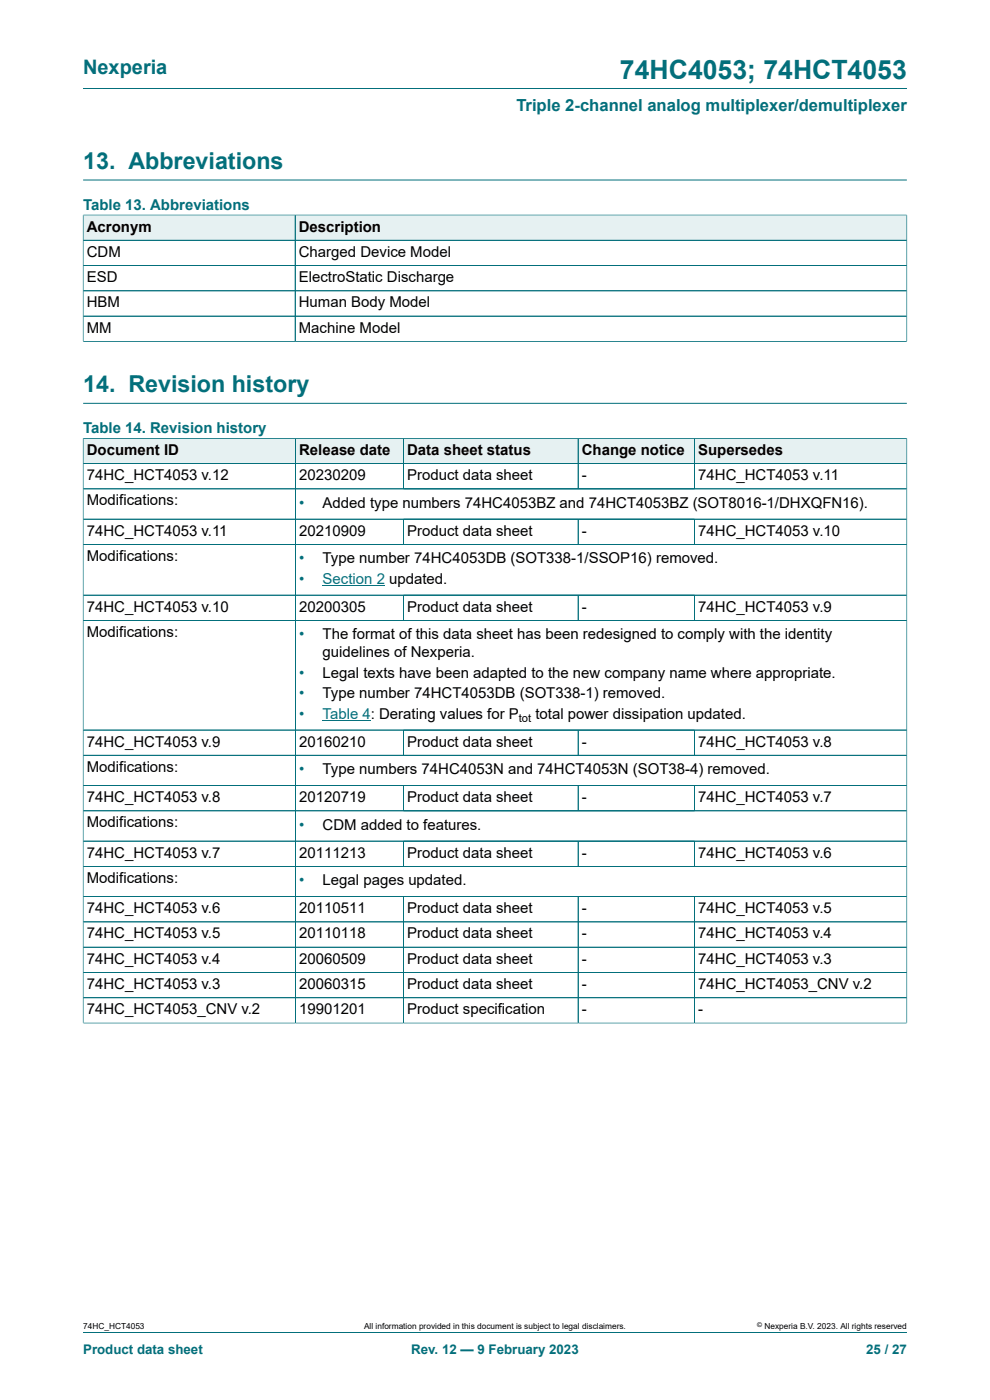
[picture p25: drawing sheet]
<svg xmlns="http://www.w3.org/2000/svg" width="210mm" height="297mm" viewBox="0 0 210 297" stroke-linecap="round" stroke-linejoin="round" font-family="sans-serif">
<defs><g id="words">
<text font-size="5.6" fill="#036f7b" x="131.5" y="16.8">74HC4053; 74HCT4053</text>
<g font-size="4.9" fill="#036f7b">
<text x="17.6" y="35.9">13. Abbreviations</text>
<text x="17.6" y="83.2">14. Revision history</text>
</g>
<text font-size="4.2" fill="#036f7b" x="17.6" y="15.6">Nexperia</text>
<text font-size="3.5" fill="#036f7b" x="109.5" y="23.7">Triple 2-channel analog multiplexer/demultiplexer</text>
<g font-size="3.2" fill="#036f7b">
<text x="17.6" y="44.5">Table 13. Abbreviations</text>
<text x="17.6" y="91.9">Table 14. Revision history</text>
<text x="63.4" y="107.7">•</text>
<text x="63.4" y="119.5">•</text>
<text x="63.4" y="123.9">•</text>
<text x="63.4" y="135.7">•</text>
<text x="63.4" y="143.8">•</text>
<text x="63.4" y="148.1">•</text>
<text x="63.4" y="152.5">•</text>
<text x="63.4" y="164.3">•</text>
<text x="63.4" y="176">•</text>
<text x="63.4" y="187.8">•</text>
</g>
<g font-size="3.2">
<text x="18.4" y="49.1">Acronym</text>
<text x="63.4" y="49.1">Description</text>
<text x="18.4" y="54.5">CDM</text>
<text x="18.4" y="59.8">ESD</text>
<text x="63.4" y="54.5">Charged Device Model</text>
<text x="63.4" y="59.8">ElectroStatic Discharge</text>
<text x="18.4" y="65.2">HBM</text>
<text x="63.4" y="65.2">Human Body Model</text>
<text x="18.4" y="70.6">MM</text>
<text x="63.4" y="70.6">Machine Model</text>
<text x="18.4" y="96.5">Document ID</text>
<text x="18.4" y="101.9">74HC_HCT4053 v.12</text>
<text x="63.4" y="96.5">Release date</text>
<text x="63.4" y="101.9">20230209</text>
<text x="86.4" y="96.5">Data sheet status</text>
<text x="86.4" y="101.9">Product data sheet</text>
<text x="123.4" y="96.5">Change notice</text>
<text x="123.4" y="101.9">-</text>
<text x="148.1" y="96.5">Supersedes</text>
<text x="148.1" y="101.9">74HC_HCT4053 v.11</text>
<text x="18.4" y="107.2">Modifications:</text>
<text x="68.4" y="107.7">Added type numbers 74HC4053BZ and 74HCT4053BZ (SOT8016-1/DHXQFN16).</text>
<text x="18.4" y="113.6">74HC_HCT4053 v.11</text>
<text x="63.4" y="113.6">20210909</text>
<text x="86.4" y="113.6">Product data sheet</text>
<text x="123.4" y="113.6">-</text>
<text x="148.1" y="113.6">74HC_HCT4053 v.10</text>
<text x="18.4" y="119">Modifications:</text>
<text x="68.4" y="119.5">Type number 74HC4053DB (SOT338-1/SSOP16) removed.</text>
<text x="18.4" y="129.8">74HC_HCT4053 v.10</text>
<text x="63.4" y="129.8">20200305</text>
<text x="86.4" y="129.8">Product data sheet</text>
<text x="123.4" y="129.8">-</text>
<text x="148.1" y="129.8">74HC_HCT4053 v.9</text>
<text x="18.4" y="135.1">Modifications:</text>
<text x="68.4" y="135.7">The format of this data sheet has been redesigned to comply with the identity</text>
<text x="68.4" y="139.5">guidelines of Nexperia.</text>
<text x="68.4" y="143.8">Legal texts have been adapted to the new company name where appropriate.</text>
<text x="68.4" y="148.1">Type number 74HCT4053DB (SOT338-1) removed.</text>
<text x="113.6" y="152.5">total power dissipation updated.</text>
<text x="18.4" y="158.4">74HC_HCT4053 v.9</text>
<text x="63.4" y="158.4">20160210</text>
<text x="86.4" y="158.4">Product data sheet</text>
<text x="123.4" y="158.4">-</text>
<text x="148.1" y="158.4">74HC_HCT4053 v.8</text>
<text x="18.4" y="163.7">Modifications:</text>
<text x="68.4" y="164.3">Type numbers 74HC4053N and 74HCT4053N (SOT38-4) removed.</text>
<text x="18.4" y="170.2">74HC_HCT4053 v.8</text>
<text x="63.4" y="170.2">20120719</text>
<text x="86.4" y="170.2">Product data sheet</text>
<text x="123.4" y="170.2">-</text>
<text x="148.1" y="170.2">74HC_HCT4053 v.7</text>
<text x="18.4" y="175.5">Modifications:</text>
<text x="68.4" y="176">CDM added to features.</text>
<text x="18.4" y="181.9">74HC_HCT4053 v.7</text>
<text x="63.4" y="181.9">20111213</text>
<text x="86.4" y="181.9">Product data sheet</text>
<text x="123.4" y="181.9">-</text>
<text x="148.1" y="181.9">74HC_HCT4053 v.6</text>
<text x="18.4" y="187.3">Modifications:</text>
<text x="68.4" y="187.8">Legal pages updated.</text>
<text x="18.4" y="193.7">74HC_HCT4053 v.6</text>
<text x="63.4" y="193.7">20110511</text>
<text x="86.4" y="193.7">Product data sheet</text>
<text x="123.4" y="193.7">-</text>
<text x="148.1" y="193.7">74HC_HCT4053 v.5</text>
<text x="18.4" y="199.1">74HC_HCT4053 v.5</text>
<text x="63.4" y="199.1">20110118</text>
<text x="86.4" y="199.1">Product data sheet</text>
<text x="123.4" y="199.1">-</text>
<text x="148.1" y="199.1">74HC_HCT4053 v.4</text>
<text x="18.4" y="204.4">74HC_HCT4053 v.4</text>
<text x="18.4" y="209.8">74HC_HCT4053 v.3</text>
<text x="63.4" y="204.4">20060509</text>
<text x="63.4" y="209.8">20060315</text>
<text x="86.4" y="204.4">Product data sheet</text>
<text x="86.4" y="209.8">Product data sheet</text>
<text x="123.4" y="204.4">-</text>
<text x="123.4" y="209.8">-</text>
<text x="148.1" y="204.4">74HC_HCT4053 v.3</text>
<text x="148.1" y="209.8">74HC_HCT4053_CNV v.2</text>
<text x="18.4" y="215.2">74HC_HCT4053_CNV v.2</text>
<text x="63.4" y="215.2">19901201</text>
<text x="86.4" y="215.2">Product specification</text>
<text x="123.4" y="215.2">-</text>
<text x="148.1" y="215.2">-</text>
</g>
<g font-size="3.2" fill="#00f">
<text x="68.4" y="123.9">Section 2 updated.</text>
<text x="68.4" y="152.5">Table 4: Derating values for P</text>
</g>
<g font-size="2.8" fill="#036f7b">
<text x="17.6" y="287.2">Product data sheet</text>
<text x="87.2" y="287.2">Rev. 12 — 9 February 2023</text>
<text x="183.7" y="287.2">25 / 27</text>
</g>
<text font-size="2.4" x="110.1" y="153.1">tot</text>
<g font-size="1.8">
<text x="17.6" y="282">74HC_HCT4053</text>
<text x="77.2" y="282">All information provided in this document is subject to legal disclaimers.</text>
<text x="162.2" y="282">Nexperia B.V. 2023. All rights reserved</text>
</g>
<text font-size="1.4" x="160.6" y="281.6">©</text>
</g></defs>
<path d="M17.6 18.8h174.8M17.6 38.2h174.8" fill="none" stroke="#036f7b" stroke-width=".21"/>
<path d="M17.7 45.7h44.8v5.2h-44.8z" fill="#e6f1f2"/>
<path d="M17.6 45.5v5.5h45v-5.4h-45" fill="none" stroke="#036f7b" stroke-width=".21"/>
<path d="M62.7 45.7h129.6v5.2h-129.6z" fill="#e6f1f2"/>
<path d="M17.6 51h174.8M17.6 56.3h174.8M17.6 45.7v26.8M17.7 45.6h174.7M62.6 45.6v26.8M192.4 45.5v27M17.6 72.4h174.8M17.6 61.7h174.8M17.6 67.1h174.8M17.6 85.6h174.8" fill="none" stroke="#036f7b" stroke-width=".21"/>
<path d="M17.7 93.1h44.9v5.2h-44.9z" fill="#e6f1f2"/>
<path d="M17.6 92.9v5.5h45.1v-5.4h-45.1" fill="none" stroke="#036f7b" stroke-width=".21"/>
<path d="M62.7 93.1h22.8v5.2h-22.8z" fill="#e6f1f2"/>
<path d="M62.7 93h22.9v5.4h-22.9z" fill="none" stroke="#036f7b" stroke-width=".21"/>
<path d="M85.7 93.1h36.9v5.2h-36.9z" fill="#e6f1f2"/>
<path d="M85.6 93h37v5.4h-37z" fill="none" stroke="#036f7b" stroke-width=".21"/>
<path d="M122.7 93.1h24.6v5.2h-24.6z" fill="#e6f1f2"/>
<path d="M122.6 93h24.7v5.4h-24.7z" fill="none" stroke="#036f7b" stroke-width=".21"/>
<path d="M147.4 93.1h44.9v5.2h-44.9z" fill="#e6f1f2"/>
<path d="M62.7 98.4v27.9M85.6 98.4v5.3M122.6 98.4v5.3M192.4 92.9v33.4h-174.8v-27.9h174.8M192.4 93h-45.1v10.7M17.6 110.1h174.8M17.6 115.5h174.8M85.6 110.1v5.4M122.6 110.1v5.4M147.3 110.1v5.4M192.4 103.7h-174.8" fill="none" stroke="#036f7b" stroke-width=".21"/>
<path d="M68.4 124.2h11.5" fill="none" stroke="#00f" stroke-width=".21"/>
<path d="M79.9 124.2h1.8z" fill="#00f"/>
<g fill="none" stroke="#036f7b" stroke-width=".21">
<path d="M17.6 93.1v124M17.7 98.4h174.6M17.7 93h174.6M62.7 93.1v123.9M85.6 93.1v10.5M122.6 93.1v10.5M147.3 93.1v10.5M192.4 93.1v124M17.7 103.7h174.6M17.7 110.1h174.6M17.7 115.5h174.6M85.6 110.2v5.2"/>
<path d="M122.6 110.2v5.2M147.3 110.2v5.2M17.6 131.6h174.8M17.6 126.3h174.8M85.6 126.3v5.3M122.6 126.3v5.3M147.3 126.3v5.3M17.6 154.9h174.8M85.6 154.9v5.3M122.6 154.9v5.3M147.3 154.9v5.3M17.6 160.2h174.8"/>
<path d="M17.6 166.7h174.8M17.6 172h174.8M17.6 178.4h174.8M85.6 166.7v5.3M85.6 178.4v5.4M122.6 166.7v5.3M122.6 178.4v5.4M147.3 166.7v5.3M147.3 178.4v5.4M17.6 183.8h174.8M17.6 190.2h174.8M17.6 195.6h174.8"/>
<path d="M85.6 190.2v26.8M122.6 190.2v26.8M147.3 190.2v26.8M17.6 217h174.8M17.6 200.9h174.8M17.6 206.3h174.8M192.4 211.7h-174.8M17.6 282.6h174.8"/>
</g>
<path d="M68.4 152.8h10.3" fill="none" stroke="#00f" stroke-width=".21"/>
<use href="#words"/>
</svg>
